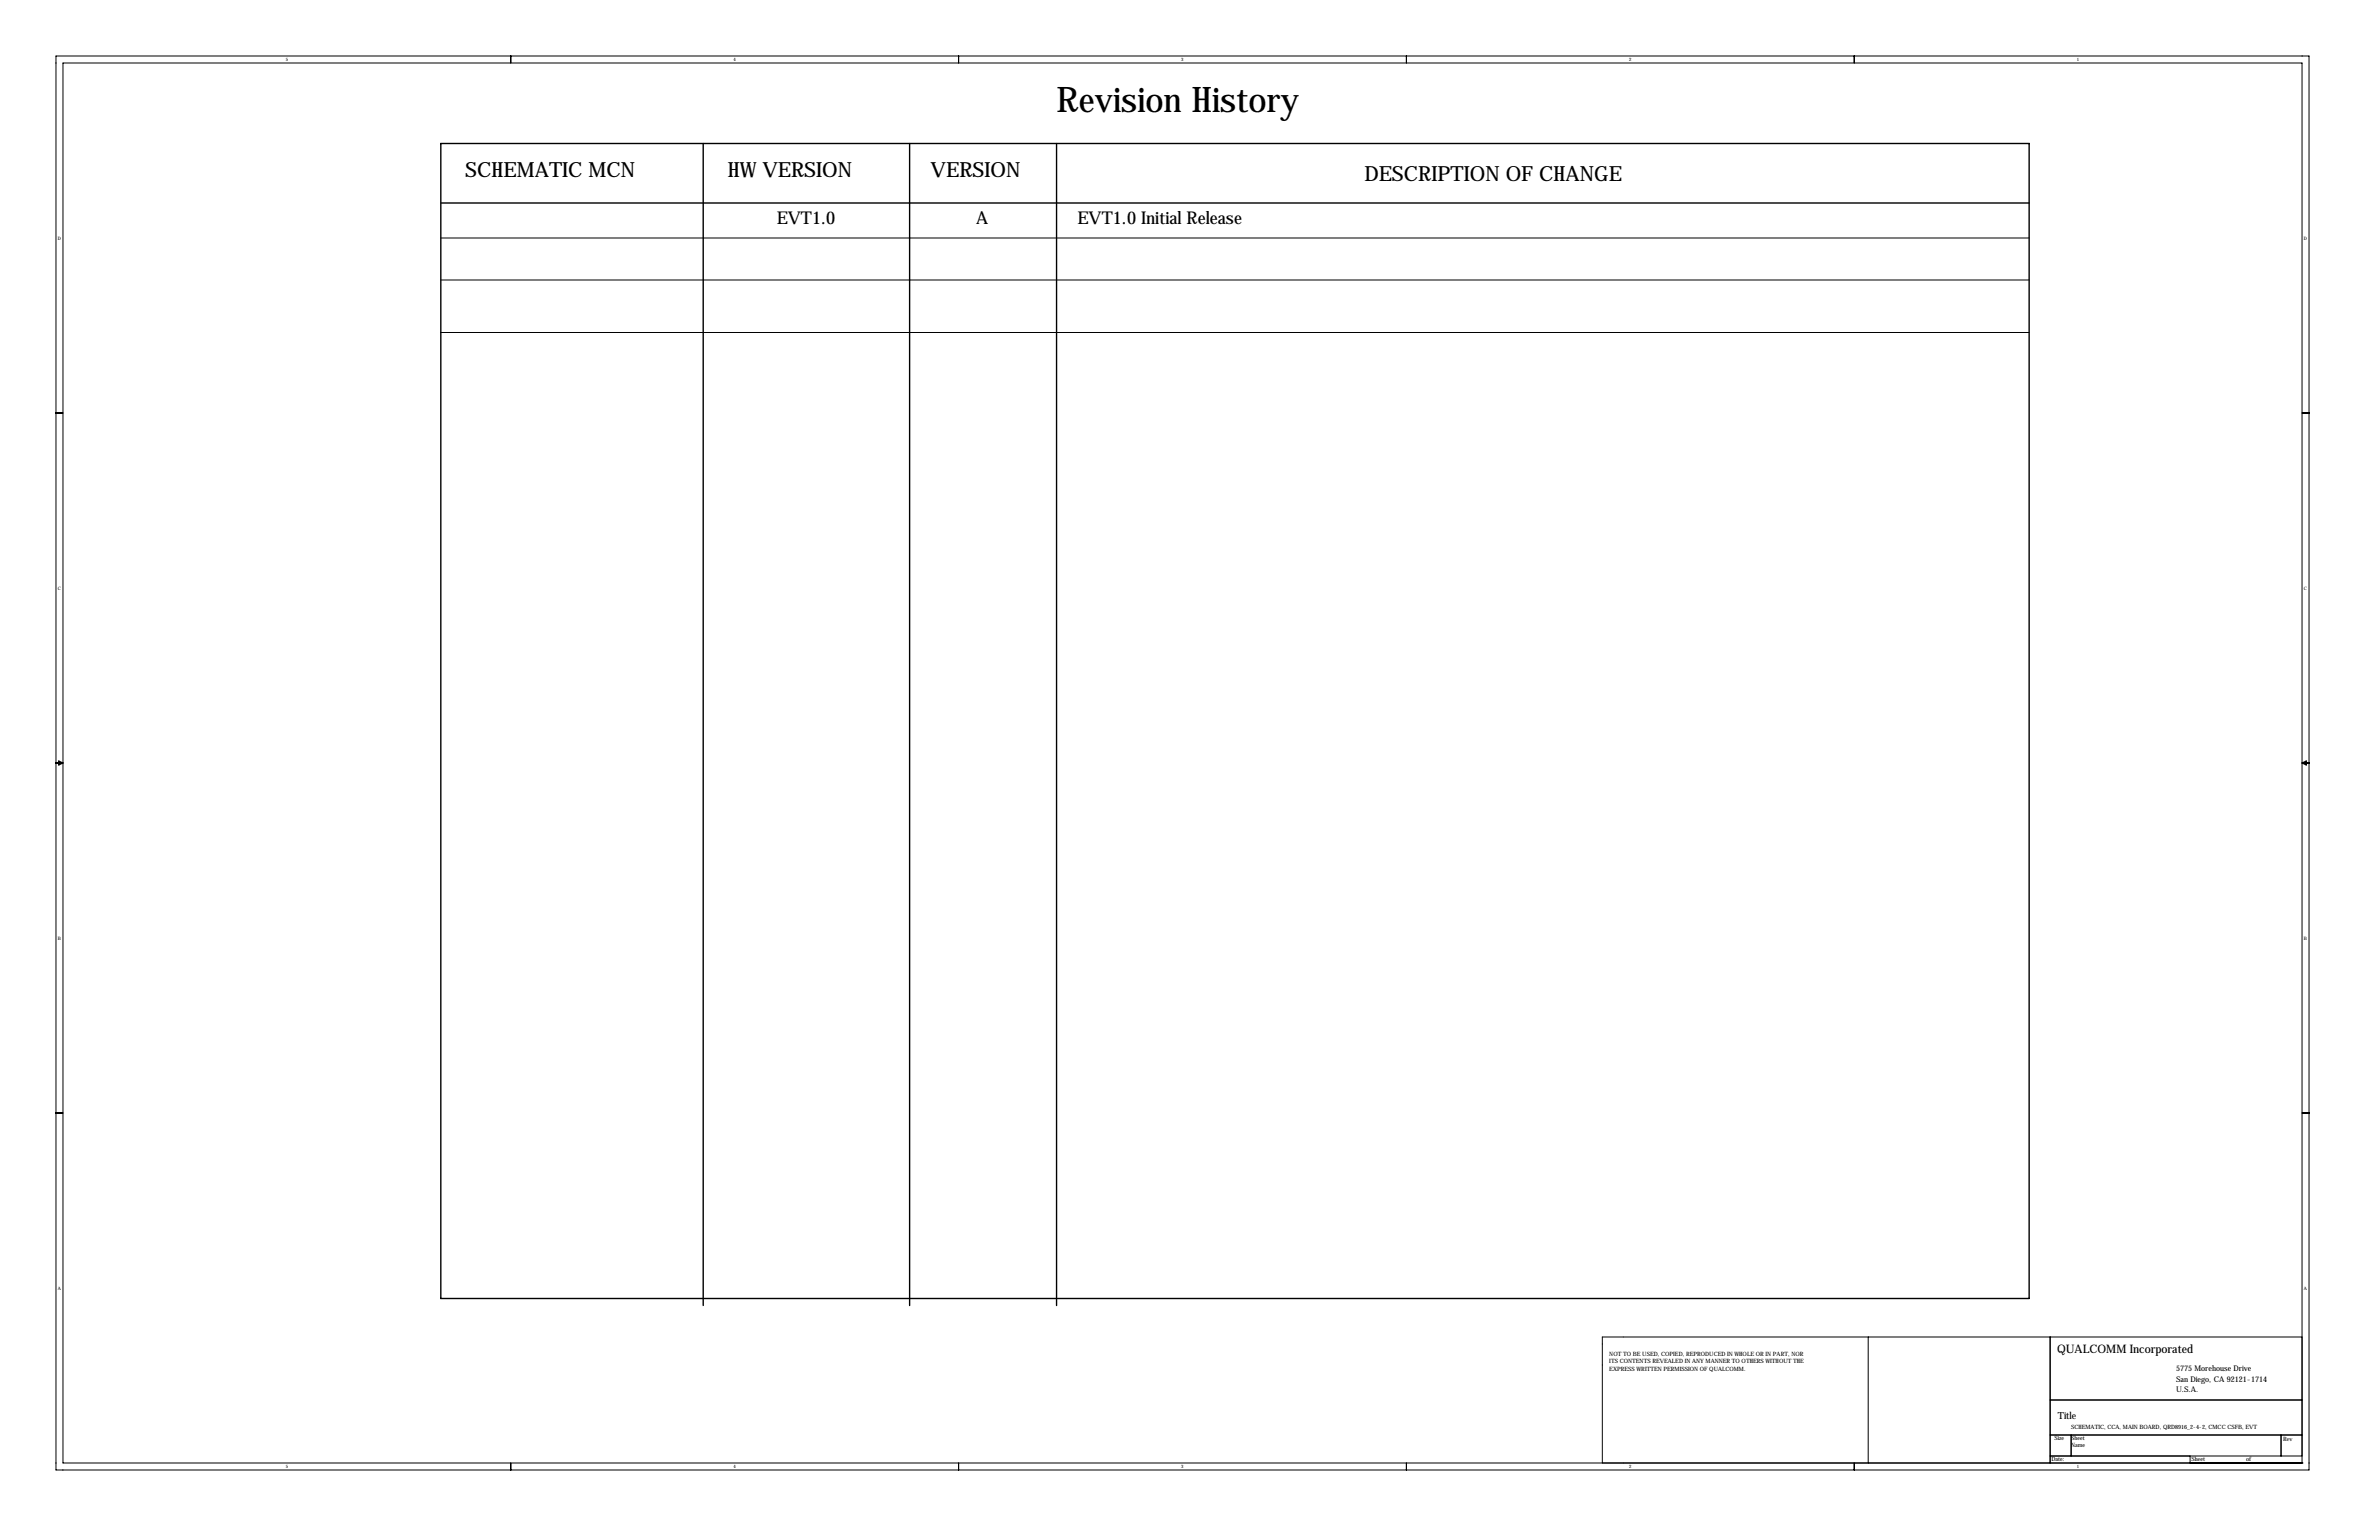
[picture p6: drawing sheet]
<svg xmlns="http://www.w3.org/2000/svg" width="864mm" height="559mm" viewBox="0 0 864 559" stroke-linecap="round" stroke-linejoin="round" font-family="sans-serif">
<defs><g id="words">
<text font-size="12.8" x="383.5" y="40.6">Revision History</text>
<g font-size="7.6">
<text x="168.9" y="64.4">SCHEMATIC MCN</text>
<text x="264.2" y="64.4">HW VERSION</text>
<text x="337.8" y="64.4">VERSION</text>
<text x="495.3" y="65.7">DESCRIPTION OF CHANGE</text>
</g>
<g font-size="6.4">
<text x="281.9" y="81.2">EVT1.0</text>
<text x="354.3" y="81.2">A</text>
<text x="391.2" y="81.2">EVT1.0 Initial Release</text>
</g>
<text font-size="4.3" x="746.8" y="491">QUALCOMM Incorporated</text>
<text font-size="3.6" x="747" y="514.9">Title</text>
<g font-size="2.8">
<text x="789.9" y="497.5">5775 Morehouse Drive</text>
<text x="789.9" y="501.3">San Diego, CA 92121-1714</text>
<text x="789.9" y="505.1">U.S.A.</text>
</g>
<g font-size="2.1">
<text x="584.2" y="491.9">NOT TO BE USED, COPIED, REPRODUCED IN WHOLE OR IN PART, NOR</text>
<text x="584.2" y="497.5">EXPRESS WRITTEN PERMISSION OF QUALCOMM.</text>
<text x="584.2" y="494.7">ITS CONTENTS REVEALED IN ANY MANNER TO OTHERS WITHOUT THE</text>
<text x="751.8" y="518.6">SCHEMATIC, CCA, MAIN BOARD, QRD8916_2-4-2, CMCC CSFB, EVT</text>
<text x="745.7" y="522.6">Size</text>
<text x="751.8" y="525.2">Name</text>
<text x="751.8" y="522.4">Sheet</text>
<text x="828.8" y="522.9">Rev</text>
<text x="744.7" y="530">Date:</text>
<text x="795.5" y="530">Sheet</text>
<text x="815.3" y="530">of</text>
</g>
<g font-size="1.7">
<text x="103.7" y="22.2">5</text>
<text x="266.3" y="22.2">4</text>
<text x="428.8" y="22.2">3</text>
<text x="591.4" y="22.2">2</text>
<text x="754" y="22.2">1</text>
<text x="21" y="87">D</text>
<text x="836.4" y="87">D</text>
<text x="21" y="214">C</text>
<text x="836.4" y="214">C</text>
<text x="21" y="341">B</text>
<text x="836.4" y="341">B</text>
<text x="21" y="468">A</text>
<text x="836.4" y="468">A</text>
<text x="103.7" y="532.8">5</text>
<text x="266.3" y="532.8">4</text>
<text x="428.8" y="532.8">3</text>
<text x="591.4" y="532.8">2</text>
<text x="754" y="532.8">1</text>
</g>
</g></defs>
<path d="M160 52.1h576.6v419.1h-576.6zM255.3 52.1v421.6M330.2 52.1v421.6M383.5 52.1v421.6M160 73.7h576.6" fill="none" stroke="#000" stroke-width=".51"/>
<g fill="none" stroke="#000" stroke-width=".36">
<path d="M20.3 20.3h817.9v513.1h-817.9zM22.9 22.9h812.8v508h-812.8zM185.4 20.3v2.6M348 20.3v2.6M510.5 20.3v2.6M673.1 20.3v2.6M160 86.4h576.6M160 101.6h576.6M160 120.6h576.6M20.3 149.9h2.6M835.7 149.9h2.5M20.3 276.9h2.6"/>
<path d="M21.3 276.1l1.6 .8-1.6 .7zM835.7 276.9h2.5M835.7 276.9l1.5-.8v1.5zM20.3 403.9h2.6M835.7 403.9h2.5M678.2 485.1v45.8M744.2 485.1v45.8M835.7 485.1h-254v45.8M744.2 508h91.5M185.4 530.9v2.5M348 530.9v2.5M510.5 530.9v2.5"/>
<path d="M673.1 530.9v2.5M744.2 520.7h91.5M744.2 528.3h91.5M751.8 520.7v7.6M795 530.9h.1M795 528.3v2.6M828 520.7v7.6M835.7 530.9h.1"/>
</g>
<use href="#words"/>
</svg>
